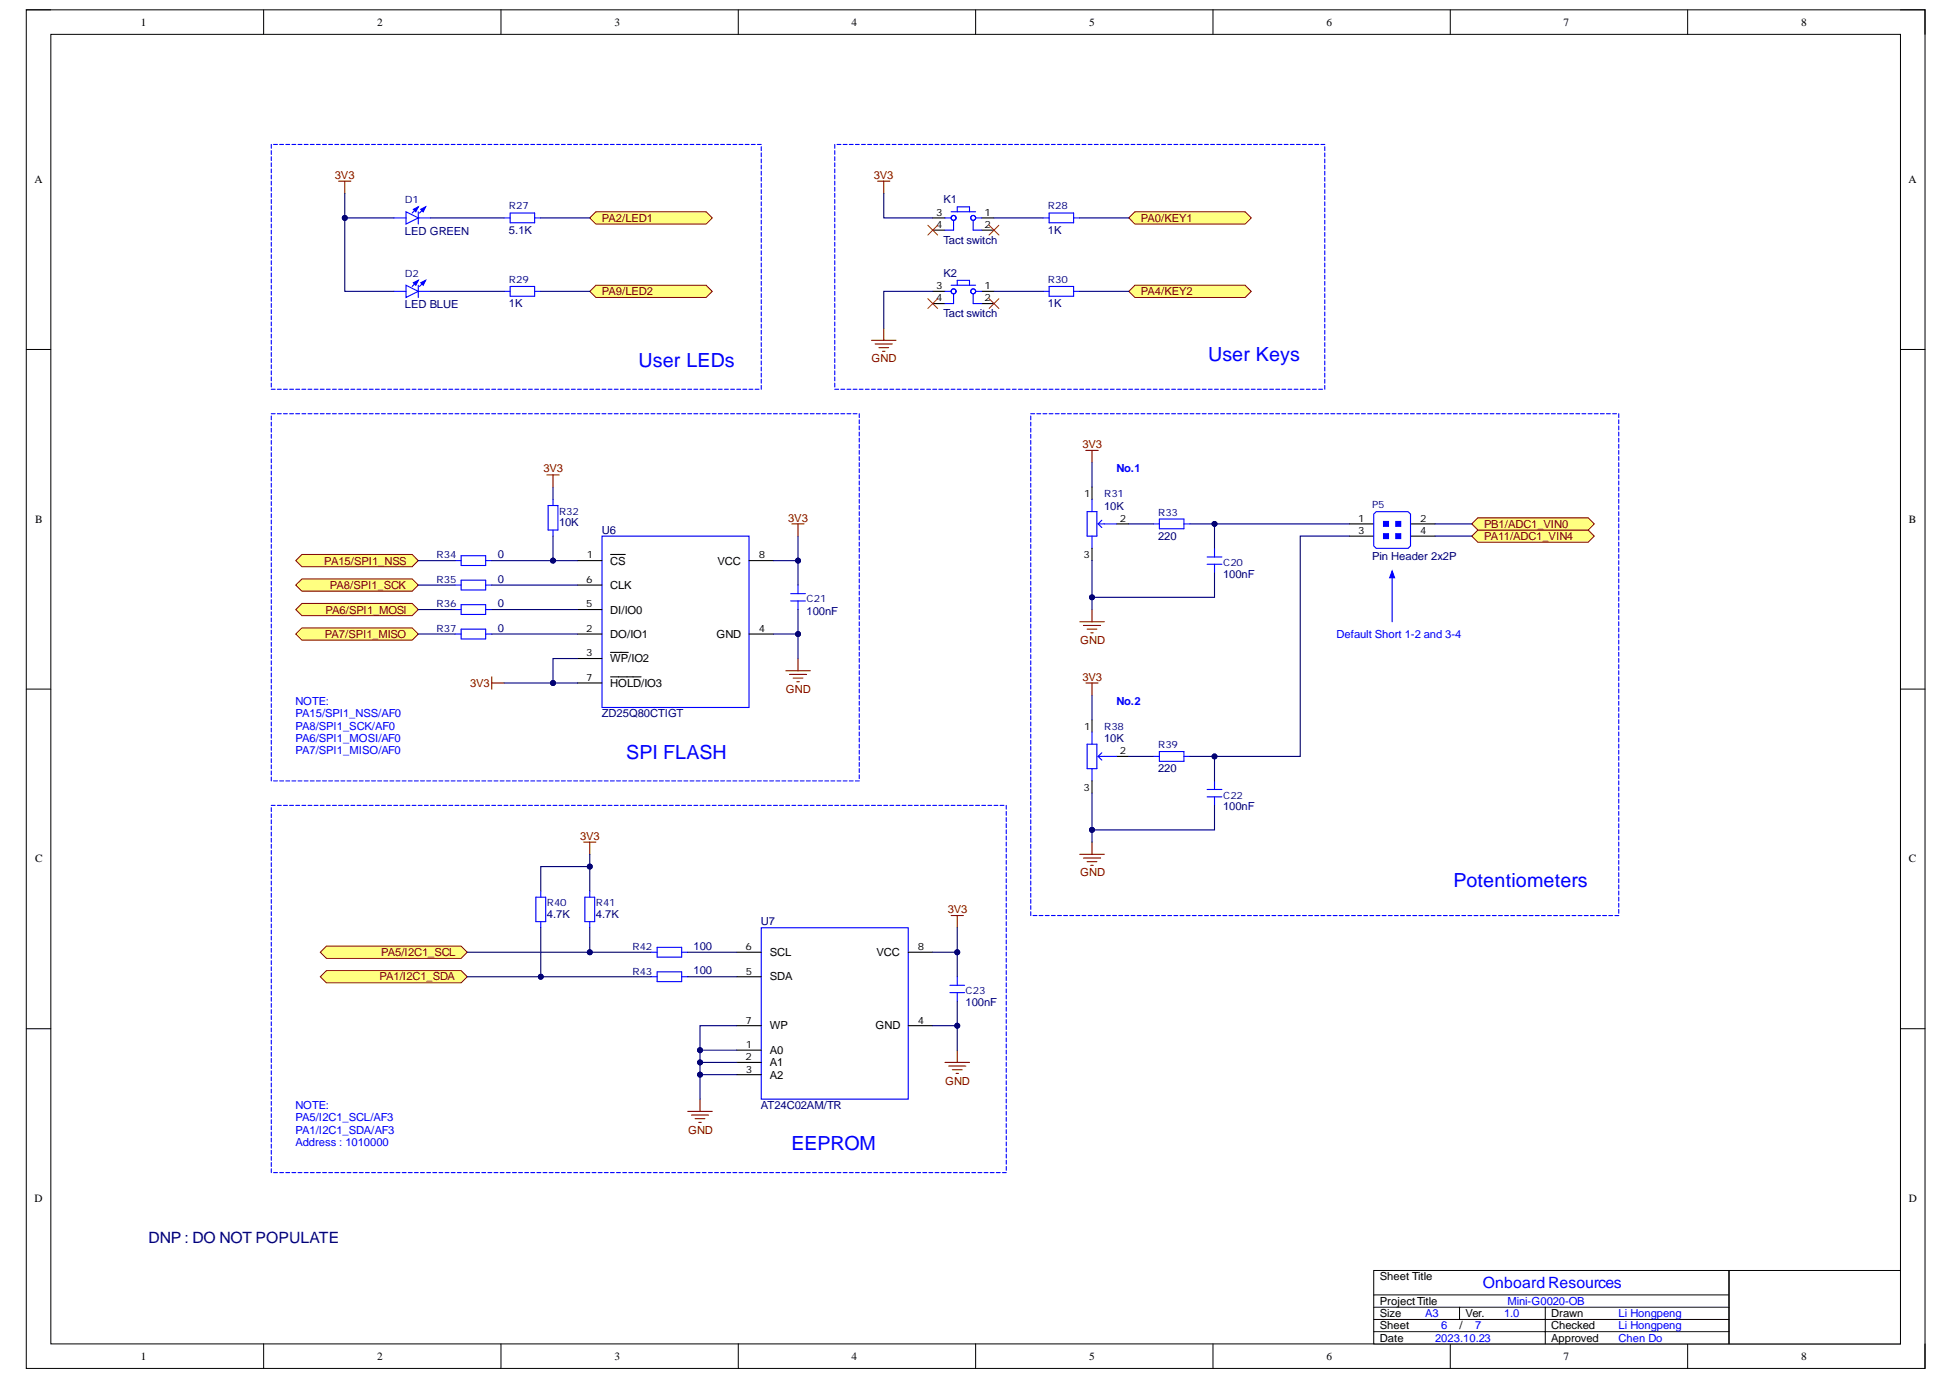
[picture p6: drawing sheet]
<svg xmlns="http://www.w3.org/2000/svg" width="297mm" height="210mm" viewBox="0 0 297 210" stroke-linecap="round" stroke-linejoin="round" font-family="sans-serif">
<defs><g id="words">
<g font-size="3" fill="#00f">
<text x="97.1" y="55.8">User LEDs</text>
<text x="183.7" y="54.9">User Keys</text>
<text x="95.3" y="115.4">SPI FLASH</text>
<text x="221.1" y="134.9">Potentiometers</text>
<text x="120.4" y="174.9">EEPROM</text>
</g>
<text font-size="2.4" fill="#000080" x="22.6" y="189">DNP : DO NOT POPULATE</text>
<text font-size="2.4" fill="#00f" x="225.5" y="195.9">Onboard Resources</text>
<g font-size="1.7">
<text x="21.4" y="3.9">1</text>
<text x="57.4" y="3.9">2</text>
<text x="93.5" y="3.9">3</text>
<text x="129.5" y="3.9">4</text>
<text x="165.6" y="3.9">5</text>
<text x="201.8" y="3.9">6</text>
<text x="237.8" y="3.9">7</text>
<text x="273.9" y="3.9">8</text>
<text x="5.2" y="27.9">A</text>
<text x="290.3" y="27.9">A</text>
<text x="5.3" y="79.5">B</text>
<text x="290.3" y="79.5">B</text>
<text x="92.8" y="85.9">CS</text>
<text x="92.8" y="89.6">CLK</text>
<text x="109.1" y="85.9">VCC</text>
<text x="92.8" y="93.3">DI/IO0</text>
<text x="92.8" y="97">DO/IO1</text>
<text x="92.8" y="100.8">WP/IO2</text>
<text x="109" y="97">GND</text>
<text x="92.8" y="104.5">HOLD/IO3</text>
<text x="5.3" y="131.2">C</text>
<text x="290.3" y="131.2">C</text>
<text x="117.1" y="149.1">SDA</text>
<text x="117.1" y="145.4">SCL</text>
<text x="133.3" y="145.4">VCC</text>
<text x="117.1" y="160.4">A0</text>
<text x="117.1" y="156.5">WP</text>
<text x="133.2" y="156.5">GND</text>
<text x="117.1" y="164.1">A2</text>
<text x="117.1" y="162.2">A1</text>
<text x="5.2" y="182.8">D</text>
<text x="290.3" y="182.8">D</text>
<text x="209.9" y="194.8">Sheet Title</text>
<text x="209.9" y="202.2">Sheet</text>
<text x="209.9" y="200.3">Size</text>
<text x="209.9" y="198.5">ProjectTitle</text>
<text x="222" y="202.2">/</text>
<text x="222.9" y="200.3">Ver.</text>
<text x="235.9" y="202.2">Checked</text>
<text x="235.9" y="200.3">Drawn</text>
<text x="21.4" y="206.8">1</text>
<text x="57.4" y="206.8">2</text>
<text x="93.5" y="206.8">3</text>
<text x="129.5" y="206.8">4</text>
<text x="165.6" y="206.8">5</text>
<text x="201.8" y="206.8">6</text>
<text x="209.9" y="204.1">Date</text>
<text x="235.9" y="204.1">Approved</text>
<text x="237.8" y="206.8">7</text>
<text x="273.9" y="206.8">8</text>
</g>
<g font-size="1.7" fill="#800000">
<text x="50.9" y="27.2">3V3</text>
<text x="132.9" y="27.2">3V3</text>
<text x="91.5" y="33.7">PA2/LED1</text>
<text x="173.5" y="33.7">PA0/KEY1</text>
<text x="91.5" y="44.9">PA9/LED2</text>
<text x="173.5" y="44.9">PA4/KEY2</text>
<text x="132.6" y="55.1">GND</text>
<text x="82.7" y="71.8">3V3</text>
<text x="164.6" y="68.1">3V3</text>
<text x="119.9" y="79.4">3V3</text>
<text x="225.7" y="82.2">PA11/ADC1_VIN4</text>
<text x="225.7" y="80.3">PB1/ADC1_VIN0</text>
<text x="49.3" y="85.9">PA15/SPI1_NSS</text>
<text x="50.2" y="89.6">PA8/SPI1_SCK</text>
<text x="49.5" y="93.3">PA6/SPI1_MOSI</text>
<text x="49.4" y="97">PA7/SPI1_MISO</text>
<text x="164.3" y="98">GND</text>
<text x="71.5" y="104.5">3V3</text>
<text x="119.5" y="105.4">GND</text>
<text x="164.6" y="103.5">3V3</text>
<text x="88.2" y="127.7">3V3</text>
<text x="164.3" y="133.3">GND</text>
<text x="144.2" y="138.9">3V3</text>
<text x="57.7" y="149.1">PA1/I2C1_SDA</text>
<text x="57.9" y="145.4">PA5/I2C1_SCL</text>
<text x="143.7" y="165">GND</text>
<text x="104.6" y="172.4">GND</text>
</g>
<g font-size="1.7" fill="#000080">
<text x="61.6" y="35.8">LED GREEN</text>
<text x="77.4" y="35.6">5.1K</text>
<text x="143.5" y="30.9">K1</text>
<text x="159.4" y="35.6">1K</text>
<text x="143.5" y="37.1">Tact switch</text>
<text x="61.6" y="46.9">LED BLUE</text>
<text x="77.4" y="46.7">1K</text>
<text x="143.5" y="42.1">K2</text>
<text x="159.4" y="46.7">1K</text>
<text x="143.5" y="48.3">Tact switch</text>
<text x="167.9" y="77.5">10K</text>
<text x="85" y="80">10K</text>
<text x="91.5" y="81.2">U6</text>
<text x="176.1" y="82.2">220</text>
<text x="75.7" y="84.9">0</text>
<text x="75.7" y="88.7">0</text>
<text x="186" y="87.9">100nF</text>
<text x="208.7" y="85.1">Pin Header 2x2P</text>
<text x="75.7" y="92.4">0</text>
<text x="122.7" y="93.5">100nF</text>
<text x="75.7" y="96.1">0</text>
<text x="91.5" y="109.1">ZD25Q80CTIGT</text>
<text x="167.9" y="112.8">10K</text>
<text x="176.1" y="117.5">220</text>
<text x="186" y="123.2">100nF</text>
<text x="83.2" y="139.6">4.7K</text>
<text x="90.6" y="139.6">4.7K</text>
<text x="115.7" y="140.7">U7</text>
<text x="105.5" y="144.5">100</text>
<text x="105.5" y="148.2">100</text>
<text x="146.9" y="153.1">100nF</text>
<text x="115.7" y="168.7">AT24C02AM/TR</text>
</g>
<g font-size="1.7" fill="#00f">
<text x="169.8" y="71.8">No.1</text>
<text x="203.3" y="97">Default Short 1-2 and 3-4</text>
<text x="44.9" y="107.3">NOTE:</text>
<text x="169.8" y="107.3">No.2</text>
<text x="44.9" y="109.1">PA15/SPI1_NSS/AF0</text>
<text x="44.9" y="111">PA8/SPI1_SCK/AF0</text>
<text x="44.9" y="112.8">PA6/SPI1_MOSI/AF0</text>
<text x="44.9" y="114.7">PA7/SPI1_MISO/AF0</text>
<text x="44.9" y="170.6">PA5/I2C1_SCL/AF3</text>
<text x="44.9" y="172.4">PA1/I2C1_SDA/AF3</text>
<text x="44.9" y="168.7">NOTE:</text>
<text x="44.9" y="174.3">Address : 1010000</text>
<text x="216.7" y="200.3">A3</text>
<text x="219.2" y="202.2">6</text>
<text x="224.4" y="202.2">7</text>
<text x="228.8" y="200.3">1.0</text>
<text x="229.3" y="198.5">Mini-G0020-OB</text>
<text x="246.2" y="200.3">Li Hongpeng</text>
<text x="246.2" y="202.2">Li Hongpeng</text>
<text x="218.3" y="204.1">2023.10.23</text>
<text x="246.2" y="204.1">Chen Do</text>
</g>
<g font-size="1.5" fill="#000080">
<text x="61.6" y="30.9">D1</text>
<text x="77.4" y="31.9">R27</text>
<text x="159.4" y="31.9">R28</text>
<text x="61.6" y="42.1">D2</text>
<text x="77.4" y="43">R29</text>
<text x="159.4" y="43">R30</text>
<text x="167.9" y="75.7">R31</text>
<text x="208.7" y="77.3">P5</text>
<text x="85" y="78.3">R32</text>
<text x="176.1" y="78.4">R33</text>
<text x="66.4" y="84.9">R34</text>
<text x="66.4" y="88.7">R35</text>
<text x="186" y="86">C20</text>
<text x="66.4" y="92.4">R36</text>
<text x="122.7" y="91.6">C21</text>
<text x="66.4" y="96.1">R37</text>
<text x="167.9" y="111">R38</text>
<text x="176.1" y="113.8">R39</text>
<text x="186" y="121.5">C22</text>
<text x="83.2" y="137.8">R40</text>
<text x="90.6" y="137.8">R41</text>
<text x="96.2" y="144.5">R42</text>
<text x="96.2" y="148.3">R43</text>
<text x="146.9" y="151.2">C23</text>
</g>
<g font-size="1.5">
<text x="142.4" y="32.8">3</text>
<text x="142.4" y="34.7">4</text>
<text x="149.7" y="32.8">1</text>
<text x="149.7" y="34.7">2</text>
<text x="142.4" y="44">3</text>
<text x="142.4" y="45.8">4</text>
<text x="149.7" y="44">1</text>
<text x="149.7" y="45.8">2</text>
<text x="164.9" y="75.7">1</text>
<text x="170.3" y="79.4">2</text>
<text x="206.6" y="79.4">1</text>
<text x="206.6" y="81.2">3</text>
<text x="216" y="79.4">2</text>
<text x="216" y="81.2">4</text>
<text x="89.2" y="88.7">6</text>
<text x="89.3" y="84.9">1</text>
<text x="115.4" y="84.9">8</text>
<text x="164.8" y="84.9">3</text>
<text x="89.2" y="92.4">5</text>
<text x="89.2" y="96.1">2</text>
<text x="89.2" y="99.8">3</text>
<text x="115.4" y="96.1">4</text>
<text x="89.2" y="103.5">7</text>
<text x="164.9" y="111">1</text>
<text x="170.3" y="114.7">2</text>
<text x="164.8" y="120.3">3</text>
<text x="113.4" y="144.5">6</text>
<text x="113.4" y="148.3">5</text>
<text x="139.6" y="144.5">8</text>
<text x="113.4" y="155.7">7</text>
<text x="139.6" y="155.7">4</text>
<text x="113.4" y="161.3">2</text>
<text x="113.4" y="159.4">1</text>
<text x="113.4" y="163.1">3</text>
</g>
</g></defs>
<path d="M4 1.5h288.8v206.6h-288.8z" fill="none" stroke="#000" stroke-width=".15"/>
<path d="M7.7 5.2h281.4v199.2h-281.4z" fill-rule="evenodd" fill="#fff"/>
<g fill="none" stroke="#000" stroke-width=".15">
<path d="M4 1.5h3.7M7.7 5.2h281.4v199.2h-281.4zM40.1 1.5v3.7M76.2 1.5v3.7M112.3 1.5v3.7M148.4 1.5v3.7M184.5 1.5v3.7M220.6 1.5v3.7M256.7 1.5v3.7M289.1 1.5h3.7v3.7M4 53.2h3.7M289.1 53.2h3.7"/>
<path d="M4 104.8h3.7M289.1 104.8h3.7M4 156.5h3.7M289.1 156.5h3.7M40.1 204.4v3.7M76.2 204.4v3.7M112.3 204.4v3.7M148.4 204.4v3.7M184.5 204.4v3.7M220.6 204.4v3.7M256.7 204.4v3.7M292.8 204.4v3.7"/>
</g>
<path d="M208.9 193.2h80.2v11.2h-80.2z" fill-rule="evenodd" fill="#fff"/>
<path d="M208.9 193.2h80.2v11.2h-80.2zM208.9 198.8h54.1M208.9 197h54.1M222 198.8v1.9M235 198.8v5.6M263 193.2v11.2M208.9 202.6h54.1M208.9 200.7h54.1" fill="none" stroke="#000" stroke-width=".15"/>
<g fill="none" stroke="#00f" stroke-width=".17">
<path d="M76.7 33.1h.9M77.6 32.4h3.7v1.5h-3.7zM81.3 33.1h1M143.7 33.1h1M144.7 32.2h3.7M145 33.5v1.5h-1.3M145.6 32.2v-.7h1.9v.7M148 33.5v1.5h1.3M148.4 33.1h.9M158.6 33.1h1M159.6 32.4h3.7v1.5h-3.7zM163.3 33.1h.9"/>
<path d="M76.7 44.3h.9M77.6 43.6h3.7v1.5h-3.7zM81.3 44.3h1M143.7 44.3h1M144.7 43.4h3.7M145 44.7v1.5h-1.3M145.6 43.4v-.8h1.9v.8M148 44.7v1.5h1.3M148.4 44.3h.9M158.6 44.3h1M159.6 43.6h3.7v1.5h-3.7zM163.3 44.3h.9"/>
<circle cx="145" cy="33.1" r=".37"/>
<circle cx="148" cy="33.1" r=".37"/>
<circle cx="145" cy="44.3" r=".37"/>
<circle cx="148" cy="44.3" r=".37"/>
</g>
<path d="M141.9 33.1h1.8M141.9 35h1.8M149.3 33.1h1.9M149.3 35h1.9M141.9 44.3h1.8M141.9 46.2h1.8M149.3 44.3h1.9M149.3 46.2h1.9" fill="none" stroke="#000" stroke-width=".17"/>
<path d="M132.5 51.8h3.8M133.1 52.3h2.6M133.7 52.9h1.5M134.2 53.4h.4M134.4 49.9v1.9" fill="none" stroke="#800000" stroke-width=".17"/>
<path d="M141.1 34.3l1.5 1.5M142.6 34.3l-1.5 1.5M150.4 34.3l1.5 1.5M151.9 34.3l-1.5 1.5M141.1 45.4l1.5 1.5M142.6 45.4l-1.5 1.5M150.4 45.4l1.5 1.5M151.9 45.4l-1.5 1.5" fill="none" stroke="#f00" stroke-width=".15"/>
<path d="M61.8 43.4l1.8 .9-1.8 .9z" fill="#fff"/>
<path d="M61.8 43.4l1.8 .9-1.8 .9zM63.6 42.6l-.9 1M64.7 42.6l-.9 1" fill="none" stroke="#00f" stroke-width=".17"/>
<path d="M62.9 43l.7-.4-.4 .8z" fill="#00f"/>
<path d="M62.9 43l.7-.4-.4 .8z" fill="none" stroke="#00f" stroke-width=".17"/>
<path d="M64 43l.7-.4-.3 .8z" fill="#00f"/>
<path d="M59.9 44.3h1.9M63.6 43.4v1.8M63.6 44.3h1.9M64 43l.7-.4-.3 .8z" fill="none" stroke="#00f" stroke-width=".17"/>
<path d="M61.8 32.2l1.8 .9-1.8 1z" fill="#fff"/>
<path d="M61.8 32.2l1.8 .9-1.8 1zM63.6 31.5l-.9 .9M64.7 31.5l-.9 .9" fill="none" stroke="#00f" stroke-width=".17"/>
<path d="M62.9 31.8l.7-.3-.4 .7z" fill="#00f"/>
<path d="M62.9 31.8l.7-.3-.4 .7z" fill="none" stroke="#00f" stroke-width=".17"/>
<path d="M64 31.8l.7-.3-.3 .7z" fill="#00f"/>
<g fill="none" stroke="#00f" stroke-width=".17">
<path d="M41.3 22v.6M41.3 22.9v.6M41.3 23.8v.6M41.3 24.8v.5M41.3 25.7v.6M41.3 26.6v.6M41.3 27.6v.5M41.3 28.5v.6M41.3 29.4v.6M41.3 30.4v.5M41.3 31.3v.6M41.3 32.2v.6"/>
<path d="M41.3 33.1v.6M41.3 34.1v.6M41.3 35v.6M41.3 35.9v.6M41.3 36.9v.5M41.3 37.8v.6M41.3 38.7v.6M41.3 39.7v.5M41.6 22h.6M42.5 22h.6M43.5 22h.6M44.4 22h.6"/>
<path d="M45.3 22h.6M46.3 22h.6M47.2 22h.6M48.1 22h.6M49.1 22h.5M50 22h.6M50.9 22h.6M51.9 22h.5M52.8 22h.6M53.7 22h.6M54.7 22h.5M55.6 22h.6"/>
<path d="M56.5 22h.6M57.4 22h.6M58.4 22h.6M59.3 22h.6M59.9 33.1h1.9M60.2 22h.6M61.2 22h.6M62.1 22h.6M63 22h.6M63.6 32.2v1.9M63.6 33.1h1.9M64 22h.5"/>
<path d="M64 31.8l.7-.3-.3 .7zM64.9 22h.6M65.8 22h.6M66.8 22h.5M67.7 22h.6M68.6 22h.6M69.6 22h.5M70.5 22h.6M71.4 22h.6M72.4 22h.5M73.3 22h.6M74.2 22h.6"/>
<path d="M75.1 22h.6M76.1 22h.6M77 22h.6M77.9 22h.6M78.9 22h.6M79.8 22h.6M80.7 22h.6M81.7 22h.6M82.6 22h.6M83.5 22h.6M84.5 22h.5M85.4 22h.6"/>
<path d="M86.3 22h.6M87.3 22h.5M88.2 22h.6M89.1 22h.6M90 22h.6M91 22h.6M91.9 22h.6M92.8 22h.6M93.8 22h.6M94.7 22h.6M95.6 22h.6M96.6 22h.6"/>
<path d="M97.5 22h.6M98.4 22h.6M99.4 22h.5M100.3 22h.6M101.2 22h.6M102.2 22h.5M103.1 22h.6M104 22h.6M105 22h.5M105.9 22h.6M106.8 22h.6M107.8 22h.5"/>
<path d="M108.7 22h.6M109.6 22h.6M110.5 22h.6M111.5 22h.6M112.4 22h.6M113.3 22h.6M114.3 22h.6M115.2 22h.6M115.8 22.3v.6M115.8 23.3v.5M115.8 24.2v.6M115.8 25.1v.6"/>
<path d="M115.8 26v.6M115.8 27v.6M115.8 27.9v.6M115.8 28.8v.6M115.8 29.8v.6M115.8 30.7v.6M115.8 31.6v.6M115.8 32.6v.5M115.8 33.5v.6M115.8 34.4v.6M115.8 35.4v.5M115.8 36.3v.6"/>
<path d="M115.8 37.2v.6M115.8 38.1v.6M115.8 39.1v.6M127 22v.6M127 22.9v.6M127 23.8v.6M127 24.8v.5M127 25.7v.6M127 26.6v.6M127 27.6v.5M127 28.5v.6M127 29.4v.6"/>
<path d="M127 30.4v.5M127 31.3v.6M127 32.2v.6M127 33.1v.6M127 34.1v.6M127 35v.6M127 35.9v.6M127 36.9v.5M127 37.8v.6M127 38.7v.6M127 39.7v.5M127.3 22h.6"/>
<path d="M128.2 22h.6M129.2 22h.6M130.1 22h.6M131 22h.6M132 22h.5M132.9 22h.6M133.8 22h.6M134.8 22h.5M135.7 22h.6M136.6 22h.6M137.6 22h.5M138.5 22h.6"/>
<path d="M139.4 22h.6M140.4 22h.5M141.3 22h.6M142.2 22h.6M143.1 22h.6M144.1 22h.6M145 22h.6M145.9 22h.6M146.9 22h.6M147.8 22h.6M148.7 22h.6M149.7 22h.6"/>
<path d="M150.6 22h.6M151.5 22h.6M152.5 22h.5M153.4 22h.6M154.3 22h.6M155.3 22h.5M156.2 22h.6M157.1 22h.6M158.1 22h.5M159 22h.6M159.9 22h.6M160.8 22h.6"/>
<path d="M161.8 22h.6M162.7 22h.6M163.6 22h.6M164.6 22h.6M165.5 22h.6M166.4 22h.6M167.4 22h.5M168.3 22h.6M169.2 22h.6M170.2 22h.5M171.1 22h.6M172 22h.6"/>
<path d="M173 22h.5M173.9 22h.6M174.8 22h.6M175.8 22h.5M176.7 22h.6M177.6 22h.6M178.5 22h.6M179.5 22h.6M180.4 22h.6M181.3 22h.6M182.3 22h.6M183.2 22h.6"/>
<path d="M184.1 22h.6M185.1 22h.6M186 22h.6M186.9 22h.6M187.9 22h.5M188.8 22h.6M189.7 22h.6M190.7 22h.5M191.6 22h.6M192.5 22h.6M193.5 22h.5M194.4 22h.6"/>
<path d="M195.3 22h.6M196.2 22h.6M197.2 22h.6M198.1 22h.6M199 22h.6M200 22h.6M200.9 22h.6M201.5 22.3v.6M201.5 23.3v.5M201.5 24.2v.6M201.5 25.1v.6M201.5 26.1v.5"/>
<path d="M201.5 27v.6M201.5 27.9v.6M201.5 28.8v.6M201.5 29.8v.6M201.5 30.7v.6M201.5 31.6v.6M201.5 32.6v.5M201.5 33.5v.6M201.5 34.4v.6M201.5 35.4v.5M201.5 36.3v.6M201.5 37.2v.6"/>
<path d="M201.5 38.2v.5M201.5 39.1v.6M41.3 40.6v.6M41.3 41.5v.6M41.3 42.5v.5M41.3 43.4v.6M41.3 44.3v.6M41.3 45.2v.6M41.3 46.2v.6M41.3 47.1v.6M41.3 48v.6M41.3 49v.6"/>
<path d="M41.3 49.9v.6M41.3 50.8v.6M41.3 51.8v.5M41.3 52.7v.6M41.3 53.6v.6M41.3 54.6v.5M41.3 55.5v.6M41.3 56.4v.6M41.3 57.3v.6M41.3 58.3v.6M41.3 59.2h.5M42.2 59.2h.6"/>
<path d="M43.1 59.2h.6M44.1 59.2h.5M45 59.2h.6M45.9 59.2h.6M46.9 59.2h.5M47.8 59.2h.6M48.7 59.2h.6M49.6 59.2h.6M50.6 59.2h.6M51.5 59.2h.6M52.4 59.2h.6M53.4 59.2h.6"/>
<path d="M54.3 59.2h.6M55.2 59.2h.6M56.2 59.2h.5M57.1 59.2h.6M58 59.2h.6M59 59.2h.5M59.9 59.2h.6M60.8 59.2h.6M61.8 59.2h.5M62.7 59.2h.6M63.6 59.2h.6M64.5 59.2h.6"/>
<path d="M65.5 59.2h.6M66.4 59.2h.6M67.3 59.2h.6M68.3 59.2h.6M69.2 59.2h.6M70.1 59.2h.6M71.1 59.2h.6M72 59.2h.6M72.9 59.2h.6M73.9 59.2h.5M74.8 59.2h.6M75.7 59.2h.6"/>
<path d="M76.7 59.2h.5M77.6 59.2h.6M78.5 59.2h.6M79.5 59.2h.5M80.4 59.2h.6M81.3 59.2h.6M82.3 59.2h.5M83.2 59.2h.6M84.1 59.2h.6M85 59.2h.6M86 59.2h.6M86.9 59.2h.6"/>
<path d="M87.8 59.2h.6M88.8 59.2h.6M89.7 59.2h.6M90.6 59.2h.6M91.6 59.2h.5M92.5 59.2h.6M93.4 59.2h.6M94.4 59.2h.5M95.3 59.2h.6M96.2 59.2h.6M97.2 59.2h.5M98.1 59.2h.6"/>
<path d="M99 59.2h.6M99.9 59.2h.6M100.9 59.2h.6M101.8 59.2h.6M102.7 59.2h.6M103.7 59.2h.6M104.6 59.2h.6M105.5 59.2h.6M106.5 59.2h.5M107.4 59.2h.6M108.3 59.2h.6M109.3 59.2h.5"/>
<path d="M110.2 59.2h.6M111.1 59.2h.6M112.1 59.2h.5M113 59.2h.6M113.9 59.2h.6M114.9 59.2h.5M115.8 40v.6M115.8 40.9v.6M115.8 41.9v.6M115.8 42.8v.6M115.8 43.7v.6M115.8 44.7v.5"/>
<path d="M115.8 45.6v.6M115.8 46.5v.6M115.8 47.5v.5M115.8 48.4v.6M115.8 49.3v.6M115.8 50.2v.6M115.8 51.2v.6M115.8 52.1v.6M115.8 53v.6M115.8 54v.6M115.8 54.9v.6M115.8 55.8v.6"/>
<path d="M115.8 56.8v.5M115.8 57.7v.6M115.8 58.6v.6M127 59.2h.5M127 40.6v.6M127 41.5v.6M127 42.5v.5M127 43.4v.6M127 44.3v.6M127 45.2v.6M127 46.2v.6M127 47.1v.6"/>
<path d="M127 48v.6M127 49v.6M127 49.9v.6M127 50.8v.6M127 51.8v.5M127 52.7v.6M127 53.6v.6M127 54.6v.5M127 55.5v.6M127 56.4v.6M127 57.3v.6M127 58.3v.6"/>
<path d="M127.9 59.2h.6M128.8 59.2h.6M129.8 59.2h.5M130.7 59.2h.6M131.6 59.2h.6M132.5 59.2h.6M133.5 59.2h.6M134.4 59.2h.6M135.3 59.2h.6M136.3 59.2h.6M137.2 59.2h.6M138.1 59.2h.6"/>
<path d="M139.1 59.2h.6M140 59.2h.6M140.9 59.2h.6M141.9 59.2h.5M142.8 59.2h.6M143.7 59.2h.6M144.7 59.2h.5M145.6 59.2h.6M146.5 59.2h.6M147.5 59.2h.5M148.4 59.2h.6M149.3 59.2h.6"/>
<path d="M150.3 59.2h.5M151.2 59.2h.6M152.1 59.2h.6M153 59.2h.6M154 59.2h.6M154.9 59.2h.6M155.8 59.2h.6M156.8 59.2h.6M157.7 59.2h.6M158.6 59.2h.6M159.6 59.2h.5M160.5 59.2h.6"/>
<path d="M161.4 59.2h.6M162.4 59.2h.5M163.3 59.2h.6M164.2 59.2h.6M165.2 59.2h.5M166.1 59.2h.6M167 59.2h.6M167.9 59.2h.6M168.9 59.2h.6M169.8 59.2h.6M170.7 59.2h.6M171.7 59.2h.6"/>
<path d="M172.6 59.2h.6M173.5 59.2h.6M174.5 59.2h.6M175.4 59.2h.6M176.3 59.2h.6M177.3 59.2h.5M178.2 59.2h.6M179.1 59.2h.6M180.1 59.2h.5M181 59.2h.6M181.9 59.2h.6M182.9 59.2h.5"/>
<path d="M183.8 59.2h.6M184.7 59.2h.6M185.7 59.2h.5M186.6 59.2h.6M187.5 59.2h.6M188.4 59.2h.6M189.4 59.2h.6M190.3 59.2h.6M191.2 59.2h.6M192.2 59.2h.6M193.1 59.2h.6M194 59.2h.6"/>
<path d="M195 59.2h.5M195.9 59.2h.6M196.8 59.2h.6M197.8 59.2h.5M198.7 59.2h.6M199.6 59.2h.6M200.6 59.2h.5M201.5 40v.6M201.5 40.9v.6M201.5 41.9v.6M201.5 42.8v.6M201.5 43.7v.6"/>
<path d="M201.5 44.7v.6M201.5 45.6v.6M201.5 46.5v.6M201.5 47.5v.5M201.5 48.4v.6M201.5 49.3v.6M201.5 50.2v.6M201.5 51.2v.6M201.5 52.1v.6M201.5 53v.6M201.5 54v.6M201.5 54.9v.6"/>
<path d="M201.5 55.8v.6M201.5 56.8v.6M201.5 57.7v.6M201.5 58.6v.6"/>
</g>
<path d="M171.7 33.1l.9-.9h16.8l.9 .9-.9 1h-16.8z" fill-rule="evenodd" fill="#ffff80"/>
<path d="M171.7 33.1l.9-.9h16.8l.9 .9-.9 1h-16.8z" fill="none" stroke="#800000" stroke-width=".15"/>
<path d="M172.6 43.4h16.8l.9 .9-.9 1h-16.8l-.9-1z" fill-rule="evenodd" fill="#ffff80"/>
<path d="M172.6 43.4h16.8l.9 .9-.9 1h-16.8l-.9-1z" fill="none" stroke="#800000" stroke-width=".15"/>
<g fill="none" stroke="#800000" stroke-width=".17">
<path d="M83.2 72.2h1.8M84.1 72.2v1.9M120.4 79.7h1.9M121.4 79.7v1.8M74.8 103v1.8M74.8 103.9h1.9M119.5 102h3.7M120.1 102.6h2.6M120.6 103.1h1.5M121.2 103.7h.4M121.4 100.2v1.8M88.8 128.1h1.8"/>
<path d="M89.7 128.1v1.8M144.7 139.3h1.8M145.6 139.3v1.8M145.6 159.7v1.9M104.6 169h3.7M105.2 169.6h2.6M105.7 170.2h1.5M106.3 170.7h.4M106.5 167.2v1.8M143.7 161.6h3.8M144.3 162.2h2.6M144.8 162.7h1.5"/>
<path d="M145.4 163.3h.4"/>
</g>
<g fill="none" stroke="#00f" stroke-width=".17">
<path d="M41.3 63.3v.6M41.3 64.2v.6M41.3 65.1v.6M41.3 66.1v.6M41.3 67v.6M41.3 67.9v.6M41.3 68.9v.5M41.3 69.8v.6M41.3 70.7v.6M41.3 71.7v.5M41.3 72.6v.6M41.3 73.5v.6"/>
<path d="M41.3 74.5v.5M41.3 75.4v.6M41.3 76.3v.6M41.3 77.2v.6M41.3 78.2v.6M41.3 79.1v.6M41.3 62.9h.5M42.2 62.9h.6M43.1 62.9h.6M44.1 62.9h.5M45 62.9h.6M45.9 62.9h.6"/>
<path d="M46.9 62.9h.5M47.8 62.9h.6M48.7 62.9h.6M49.6 62.9h.6M50.6 62.9h.6M51.5 62.9h.6M52.4 62.9h.6M53.4 62.9h.6M54.3 62.9h.6M55.2 62.9h.6M56.2 62.9h.5M57.1 62.9h.6"/>
<path d="M58 62.9h.6M59 62.9h.5M59.9 62.9h.6M60.8 62.9h.6M61.8 62.9h.5M62.7 62.9h.6M63.6 62.9h.6M64.5 62.9h.6M65.5 62.9h.6M66.4 62.9h.6M67.3 62.9h.6M68.3 62.9h.6"/>
<path d="M69.2 62.9h.6M70.1 62.9h.6M71.1 62.9h.6M72 62.9h.6M72.9 62.9h.6M73.9 62.9h.5M74.8 62.9h.6M75.7 62.9h.6M76.7 62.9h.5M77.6 62.9h.6M78.5 62.9h.6M79.5 62.9h.5"/>
<path d="M80.4 62.9h.6M81.3 62.9h.6M82.3 62.9h.5M83.2 62.9h.6M83.4 76.9h1.5v3.7h-1.5zM84.1 62.9h.6M84.1 76v.9M85 62.9h.6M86 62.9h.6M86.9 62.9h.6M87.8 62.9h.6M88.8 62.9h.6"/>
<path d="M89.7 62.9h.6M90.6 62.9h.6M91.6 62.9h.5M92.5 62.9h.6M93.4 62.9h.6M94.4 62.9h.5M95.3 62.9h.6M96.2 62.9h.6M97.2 62.9h.5M98.1 62.9h.6M99 62.9h.6M99.9 62.9h.6"/>
<path d="M100.9 62.9h.6M101.8 62.9h.6M102.7 62.9h.6M103.7 62.9h.6M104.6 62.9h.6M105.5 62.9h.6M106.5 62.9h.5M107.4 62.9h.6M108.3 62.9h.6M109.3 62.9h.5M110.2 62.9h.6M111.1 62.9h.6"/>
<path d="M112.1 62.9h.5M113 62.9h.6M113.9 62.9h.6M114.9 62.9h.5M115.8 62.9h.6M116.7 62.9h.6M117.6 62.9h.6M118.6 62.9h.6M119.5 62.9h.6M120.4 62.9h.6M121.4 62.9h.6M122.3 62.9h.6"/>
<path d="M123.2 62.9h.6M124.2 62.9h.6M125.1 62.9h.6M126 62.9h.6M127 62.9h.5M127.9 62.9h.6M128.8 62.9h.6M129.8 62.9h.5M130.7 62.9v.6M130.7 63.9v.5M130.7 64.8v.6M130.7 65.7v.6"/>
<path d="M130.7 66.7v.5M130.7 67.6v.6M130.7 68.5v.6M130.7 69.4v.6M130.7 70.4v.6M130.7 71.3v.6M130.7 72.2v.6M130.7 73.2v.5M130.7 74.1v.6M130.7 75v.6M130.7 76v.5M130.7 76.9v.6"/>
<path d="M130.7 77.8v.6M130.7 78.8v.5M130.7 79.7v.6M41.3 80v.6M41.3 81v.5M41.3 81.9v.6M41.3 82.8v.6M41.3 83.8v.5M41.3 84.7v.6M41.3 85.6v.6M41.3 86.6v.5M41.3 87.5v.6"/>
<path d="M41.3 88.4v.6M41.3 89.3v.6M41.3 90.3v.6M41.3 91.2v.6M41.3 92.1v.6M41.3 93.1v.5M41.3 94v.6M41.3 94.9v.6M41.3 95.9v.5M41.3 96.8v.6M41.3 97.7v.6M41.3 98.6v.6"/>
<path d="M41.3 99.6v.6M84.1 80.6v.9M120.3 90.3h2.2M120.3 91.4h2.2M121.4 89v1.3M121.4 91.4v1.3M130.7 80.6v.6M130.7 81.5v.6M130.7 82.5v.6M130.7 83.4v.6M130.7 84.3v.6M130.7 85.3v.6"/>
<path d="M130.7 86.2v.6M130.7 87.1v.6M130.7 88.1v.5M130.7 89v.6M130.7 89.9v.6M130.7 90.9v.5M130.7 91.8v.6M130.7 92.7v.6M130.7 93.6v.6M130.7 94.6v.6M130.7 95.5v.6M130.7 96.4v.6"/>
<path d="M130.7 97.4v.6M130.7 98.3v.6M130.7 99.2v.6M41.3 100.5v.6M41.3 101.4v.6M41.3 102.4v.6M41.3 103.3v.6M41.3 104.2v.6M41.3 105.2v.5M41.3 106.1v.6M41.3 107v.6M41.3 108v.5"/>
<path d="M41.3 108.9v.6M41.3 109.8v.6M41.3 110.8v.5M41.3 111.7v.6M41.3 112.6v.6M41.3 113.5v.6M41.3 114.5v.6M41.3 115.4v.6M41.3 116.3v.6M41.3 117.3v.5M41.3 118.2v.6M41.6 118.8h.6"/>
<path d="M42.5 118.8h.6M43.5 118.8h.6M44.4 118.8h.6M45.3 118.8h.6M46.3 118.8h.6M47.2 118.8h.6M48.1 118.8h.6M49.1 118.8h.5M50 118.8h.6M50.9 118.8h.6M51.9 118.8h.5M52.8 118.8h.6"/>
<path d="M53.7 118.8h.6M54.7 118.8h.5M55.6 118.8h.6M56.5 118.8h.6M57.4 118.8h.6M58.4 118.8h.6M59.3 118.8h.6M60.2 118.8h.6M61.2 118.8h.6M62.1 118.8h.6M63 118.8h.6M64 118.8h.5"/>
<path d="M64.9 118.8h.6M65.8 118.8h.6M66.8 118.8h.5M67.7 118.8h.6M68.6 118.8h.6M69.6 118.8h.5M70.5 118.8h.6M71.4 118.8h.6M72.4 118.8h.5M73.3 118.8h.6M74.2 118.8h.6M75.1 118.8h.6"/>
<path d="M76.1 118.8h.6M77 118.8h.6M77.9 118.8h.6M78.9 118.8h.6M79.8 118.8h.6M80.7 118.8h.6M81.7 118.8h.6M82.6 118.8h.6M83.5 118.8h.6M84.5 118.8h.5M85.4 118.8h.6M86.3 118.8h.6"/>
<path d="M87.3 118.8h.5M88.2 118.8h.6M89.1 118.8h.6M90 118.8h.6M91 118.8h.6M91.9 118.8h.6M92.8 118.8h.6M93.8 118.8h.6M94.7 118.8h.6M95.6 118.8h.6M96.6 118.8h.6M97.5 118.8h.6"/>
<path d="M98.4 118.8h.6M99.4 118.8h.5M100.3 118.8h.6M101.2 118.8h.6M102.2 118.8h.5M103.1 118.8h.6M104 118.8h.6M105 118.8h.5M105.9 118.8h.6M106.8 118.8h.6M107.8 118.8h.5M108.7 118.8h.6"/>
<path d="M109.6 118.8h.6M110.5 118.8h.6M111.5 118.8h.6M112.4 118.8h.6M113.3 118.8h.6M114.3 118.8h.6M115.2 118.8h.6M116.1 118.8h.6M117.1 118.8h.5M118 118.8h.6M118.9 118.8h.6M119.9 118.8h.5"/>
<path d="M120.8 118.8h.6M121.7 118.8h.6M122.7 118.8h.5M123.6 118.8h.6M124.5 118.8h.6M125.4 118.8h.6M126.4 118.8h.6M127.3 118.8h.6M128.2 118.8h.6M129.2 118.8h.6M130.1 118.8h.6M130.7 100.2v.5"/>
<path d="M130.7 101.1v.6M130.7 102v.6M130.7 103v.5M130.7 103.9v.6M130.7 104.8v.6M130.7 105.7v.6M130.7 106.7v.6M130.7 107.6v.6M130.7 108.5v.6M130.7 109.5v.6M130.7 110.4v.6M130.7 111.3v.6"/>
<path d="M130.7 112.3v.5M130.7 113.2v.6M130.7 114.1v.6M130.7 115.1v.5M130.7 116v.6M130.7 116.9v.6M130.7 117.8v.6M41.3 122.5h.5M41.3 122.9v.5M41.3 123.8v.6M41.3 124.7v.6M41.3 125.6v.6"/>
<path d="M41.3 126.6v.6M41.3 127.5v.6M41.3 128.4v.6M41.3 129.4v.5M41.3 130.3v.6M41.3 131.2v.6M41.3 132.2v.5M41.3 133.1v.6M41.3 134v.6M41.3 134.9v.6M41.3 135.9v.6M41.3 136.8v.6"/>
<path d="M41.3 137.7v.6M41.3 138.7v.6M41.3 139.6v.6M42.2 122.5h.6M43.1 122.5h.6M44.1 122.5h.5M45 122.5h.6M45.9 122.5h.6M46.9 122.5h.5M47.8 122.5h.6M48.7 122.5h.6M49.6 122.5h.6"/>
<path d="M50.6 122.5h.6M51.5 122.5h.6M52.4 122.5h.6M53.4 122.5h.6M54.3 122.5h.6M55.2 122.5h.6M56.2 122.5h.5M57.1 122.5h.6M58 122.5h.6M59 122.5h.5M59.9 122.5h.6M60.8 122.5h.6"/>
<path d="M61.8 122.5h.5M62.7 122.5h.6M63.6 122.5h.6M64.5 122.5h.6M65.5 122.5h.6M66.4 122.5h.6M67.3 122.5h.6M68.3 122.5h.6M69.2 122.5h.6M70.1 122.5h.6M71.1 122.5h.6M72 122.5h.6"/>
<path d="M72.9 122.5h.6M73.9 122.5h.5M74.8 122.5h.6M75.7 122.5h.6M76.7 122.5h.5M77.6 122.5h.6M78.5 122.5h.6M79.5 122.5h.5M80.4 122.5h.6M81.3 122.5h.6M81.5 136.5h1.5v3.7h-1.5zM82.3 122.5h.5"/>
<path d="M82.3 135.5v1M83.2 122.5h.6M84.1 122.5h.6M85 122.5h.6M86 122.5h.6M86.9 122.5h.6M87.8 122.5h.6M88.8 122.5h.6M89 136.5h1.4v3.7h-1.4zM89.7 122.5h.6M89.7 135.5v1M90.6 122.5h.6"/>
<path d="M91.6 122.5h.5M92.5 122.5h.6M93.4 122.5h.6M94.4 122.5h.5M95.3 122.5h.6M96.2 122.5h.6M97.2 122.5h.5M98.1 122.5h.6M99 122.5h.6M99.9 122.5h.6M100.9 122.5h.6M101.8 122.5h.6"/>
<path d="M102.7 122.5h.6M103.7 122.5h.6M104.6 122.5h.6M105.5 122.5h.6M106.5 122.5h.5M107.4 122.5h.6M108.3 122.5h.6M109.3 122.5h.5M110.2 122.5h.6M111.1 122.5h.6M112.1 122.5h.5M113 122.5h.6"/>
<path d="M113.9 122.5h.6M114.9 122.5h.5M115.8 122.5h.6M116.7 122.5h.6M117.6 122.5h.6M118.6 122.5h.6M119.5 122.5h.6M120.4 122.5h.6M121.4 122.5h.6M122.3 122.5h.6M123.2 122.5h.6M124.2 122.5h.6"/>
<path d="M125.1 122.5h.6M126 122.5h.6M127 122.5h.5M127.9 122.5h.6M128.8 122.5h.6M129.8 122.5h.5M130.7 122.5h.6M131.6 122.5h.6M132.5 122.5h.6M133.5 122.5h.6M134.4 122.5h.6M135.3 122.5h.6"/>
<path d="M136.3 122.5h.6M137.2 122.5h.6M138.1 122.5h.6M139.1 122.5h.6M140 122.5h.6M140.9 122.5h.6M141.9 122.5h.5M142.8 122.5h.6M143.7 122.5h.6M144.7 122.5h.5M145.6 122.5h.6M146.5 122.5h.6"/>
<path d="M147.5 122.5h.5M148.4 122.5h.6M149.3 122.5h.6M150.3 122.5h.5M151.2 122.5h.6M152.1 122.5h.6M153 122.5v.6M153 123.4v.6M153 124.4v.5M153 125.3v.6M153 126.2v.6M153 127.2v.5"/>
<path d="M153 128.1v.6M153 129v.6M153 129.9v.6M153 130.9v.6M153 131.8v.6M153 132.7v.6M153 133.7v.6M153 134.6v.6M153 135.5v.6M153 136.5v.5M153 137.4v.6M153 138.3v.6"/>
<path d="M153 139.3v.5M41.3 140.5v.6M41.3 141.5v.6M41.3 142.4v.6M41.3 143.3v.6M41.3 144.3v.5M41.3 145.2v.6M41.3 146.1v.6M41.3 147.1v.5M41.3 148v.6M41.3 148.9v.6M41.3 149.8v.6"/>
<path d="M41.3 150.8v.6M41.3 151.7v.6M41.3 152.6v.6M41.3 153.6v.5M41.3 154.5v.6M41.3 155.4v.6M41.3 156.4v.5M41.3 157.3v.6M41.3 158.2v.6M41.3 159.2v.5M82.3 140.2v.9M89.7 140.2v.9"/>
<path d="M144.5 149.9h2.2M144.5 151h2.2M145.6 148.6v1.3M145.6 151v1.3M153 140.2v.6M153 141.1v.6M153 142.1v.5M153 143v.6M153 143.9v.6M153 144.8v.6M153 145.8v.6M153 146.7v.6"/>
<path d="M153 147.6v.6M153 148.6v.5M153 149.5v.6M153 150.4v.6M153 151.4v.5M153 152.3v.6M153 153.2v.6M153 154.1v.6M153 155.1v.6M153 156v.6M153 156.9v.6M153 157.9v.6"/>
<path d="M153 158.8v.6M153 159.7v.6M41.3 160.1v.6M41.3 161v.6M41.3 161.9v.6M41.3 162.9v.6M41.3 163.8v.6M41.3 164.7v.6M41.3 165.7v.5M41.3 166.6v.6M41.3 167.5v.6M41.3 168.5v.5"/>
<path d="M41.3 169.4v.6M41.3 170.3v.6M41.3 171.3v.5M41.3 172.2v.6M41.3 173.1v.6M41.3 174v.6M41.3 175v.6M41.3 175.9v.6M41.3 176.8v.6M41.3 177.8v.6M41.6 178.4h.6M42.5 178.4h.6"/>
<path d="M43.5 178.4h.6M44.4 178.4h.6M45.3 178.4h.6M46.3 178.4h.6M47.2 178.4h.6M48.1 178.4h.6M49.1 178.4h.5M50 178.4h.6M50.9 178.4h.6M51.9 178.4h.5M52.8 178.4h.6M53.7 178.4h.6"/>
<path d="M54.7 178.4h.5M55.6 178.4h.6M56.5 178.4h.6M57.5 178.4h.5M58.4 178.4h.6M59.3 178.4h.6M60.2 178.4h.6M61.2 178.4h.6M62.1 178.4h.6M63 178.4h.6M64 178.4h.5M64.9 178.4h.6"/>
<path d="M65.8 178.4h.6M66.8 178.4h.6M67.7 178.4h.6M68.6 178.4h.6M69.6 178.4h.5M70.5 178.4h.6M71.4 178.4h.6M72.4 178.4h.5M73.3 178.4h.6M74.2 178.4h.6M75.1 178.4h.6M76.1 178.4h.6"/>
<path d="M77 178.4h.6M77.9 178.4h.6M78.9 178.4h.6M79.8 178.4h.6M80.7 178.4h.6M81.7 178.4h.6M82.6 178.4h.6M83.5 178.4h.6M84.5 178.4h.5M85.4 178.4h.6M86.3 178.4h.6M87.3 178.4h.5"/>
<path d="M88.2 178.4h.6M89.1 178.4h.6M90.1 178.4h.5M91 178.4h.6M91.9 178.4h.6M92.8 178.4h.6M93.8 178.4h.6M94.7 178.4h.6M95.6 178.4h.6M96.6 178.4h.6M97.5 178.4h.6M98.4 178.4h.6"/>
<path d="M99.4 178.4h.6M100.3 178.4h.6M101.2 178.4h.6M102.2 178.4h.5M103.1 178.4h.6M104 178.4h.6M105 178.4h.5M105.9 178.4h.6M106.8 178.4h.6M107.8 178.4h.5M108.7 178.4h.6M109.6 178.4h.6"/>
<path d="M110.5 178.4h.6M111.5 178.4h.6M112.4 178.4h.6M113.3 178.4h.6M114.3 178.4h.6M115.2 178.4h.6M116.1 178.4h.6M117.1 178.4h.5M118 178.4h.6M118.9 178.4h.6M119.9 178.4h.5M120.8 178.4h.6"/>
<path d="M121.7 178.4h.6M122.7 178.4h.5M123.6 178.4h.6M124.5 178.4h.6M125.4 178.4h.6M126.4 178.4h.6M127.3 178.4h.6M128.3 178.4h.5M129.2 178.4h.6M130.1 178.4h.6M131 178.4h.6M132 178.4h.6"/>
<path d="M132.9 178.4h.6M133.8 178.4h.6M134.8 178.4h.5M135.7 178.4h.6M136.6 178.4h.6M137.6 178.4h.5M138.5 178.4h.6M139.4 178.4h.6M140.4 178.4h.5M141.3 178.4h.6M142.2 178.4h.6M143.2 178.4h.5"/>
<path d="M144.1 178.4h.6M145 178.4h.6M145.9 178.4h.6M146.9 178.4h.6M147.8 178.4h.6M148.7 178.4h.6M149.7 178.4h.6M150.6 178.4h.6M151.5 178.4h.6M152.5 178.4h.5M153 160.7v.5M153 161.6v.6"/>
<path d="M153 162.5v.6M153 163.5v.5M153 164.4v.6M153 165.3v.6M153 166.2v.6M153 167.2v.6M153 168.1v.6M153 169v.6M153 170v.6M153 170.9v.6M153 171.8v.6M153 172.8v.5"/>
<path d="M153 173.7v.6M153 174.6v.6M153 175.6v.5M153 176.5v.6M153 177.4v.6"/>
</g>
<path d="M48.7 144.8l.9-.9h20.5l1 .9-1 1h-20.5z" fill-rule="evenodd" fill="#ffff80"/>
<path d="M48.7 144.8l.9-.9h20.5l1 .9-1 1h-20.5z" fill="none" stroke="#800000" stroke-width=".15"/>
<path d="M48.7 148.6l.9-1h20.5l1 1-1 .9h-20.5z" fill-rule="evenodd" fill="#ffff80"/>
<path d="M48.7 148.6l.9-1h20.5l1 1-1 .9h-20.5z" fill="none" stroke="#800000" stroke-width=".15"/>
<path d="M45 96.4l.9-.9h16.8l.9 .9-.9 1h-16.8z" fill-rule="evenodd" fill="#ffff80"/>
<path d="M45 96.4l.9-.9h16.8l.9 .9-.9 1h-16.8z" fill="none" stroke="#800000" stroke-width=".15"/>
<path d="M45 92.7l.9-.9h16.8l.9 .9-.9 .9h-16.8z" fill-rule="evenodd" fill="#ffff80"/>
<path d="M45 92.7l.9-.9h16.8l.9 .9-.9 .9h-16.8z" fill="none" stroke="#800000" stroke-width=".15"/>
<path d="M45 89l.9-.9h16.8l.9 .9-.9 .9h-16.8z" fill-rule="evenodd" fill="#ffff80"/>
<path d="M45 89l.9-.9h16.8l.9 .9-.9 .9h-16.8z" fill="none" stroke="#800000" stroke-width=".15"/>
<path d="M45 85.3l.9-1h16.8l.9 1-.9 .9h-16.8z" fill-rule="evenodd" fill="#ffff80"/>
<path d="M45 85.3l.9-1h16.8l.9 1-.9 .9h-16.8z" fill="none" stroke="#800000" stroke-width=".15"/>
<path d="M115.8 141.1h22.3v26.1h-22.3z" fill-rule="evenodd" fill="#fff"/>
<path d="M115.8 141.1h22.3v26.1h-22.3z" fill="none" stroke="#00f" stroke-width=".17"/>
<path d="M112.1 148.6h3.7M112.1 144.8h3.7M112.1 159.7h3.7M112.1 156h3.7M138.1 144.8h3.8M138.1 156h3.8M112.1 163.5h3.7M112.1 161.6h3.7" fill="none" stroke="#000" stroke-width=".17"/>
<path d="M91.6 81.5h22.3v26.1h-22.3z" fill-rule="evenodd" fill="#fff"/>
<g fill="none" stroke="#00f" stroke-width=".17">
<path d="M156.8 62.9h.6M156.8 63.3v.6M156.8 64.2v.6M156.8 65.1v.6M156.8 66.1v.6M156.8 67v.6M156.8 67.9v.6M156.8 68.9v.5M156.8 69.8v.6M156.8 70.7v.6M156.8 71.7v.5M156.8 72.6v.6"/>
<path d="M156.8 73.5v.6M156.8 74.5v.5M156.8 75.4v.6M156.8 76.3v.6M156.8 77.2v.6M156.8 78.2v.6M156.8 79.1v.6M157.7 62.9h.6M158.6 62.9h.6M159.6 62.9h.5M160.5 62.9h.6M161.4 62.9h.6"/>
<path d="M162.4 62.9h.5M163.3 62.9h.6M164.2 62.9h.6M165.2 62.9h.5M166.1 62.9h.6M167 62.9h.6M167.9 62.9h.6M168.9 62.9h.6M169.8 62.9h.6M170.7 62.9h.6M171.7 62.9h.6M172.6 62.9h.6"/>
<path d="M173.5 62.9h.6M174.5 62.9h.6M175.4 62.9h.6M175.4 79.7h.9M176.3 62.9h.6M176.3 78.9h3.8v1.5h-3.8zM177.3 62.9h.5M178.2 62.9h.6M179.1 62.9h.6M180.1 62.9h.5M180.1 79.7h.9M181 62.9h.6"/>
<path d="M181.9 62.9h.6M182.9 62.9h.5M183.8 62.9h.6M184.7 62.9h.6M185.7 62.9h.5M186.6 62.9h.6M187.5 62.9h.6M188.4 62.9h.6M189.4 62.9h.6M190.3 62.9h.6M191.2 62.9h.6M192.2 62.9h.6"/>
<path d="M193.1 62.9h.6M194 62.9h.6M195 62.9h.5M195.9 62.9h.6M196.8 62.9h.6M197.8 62.9h.5M198.7 62.9h.6M199.6 62.9h.6M200.6 62.9h.5M201.5 62.9h.6M202.4 62.9h.6M203.4 62.9h.5"/>
<path d="M204.3 62.9h.6M205.2 62.9h.6M206.1 62.9h.6M207.1 62.9h.6M208 62.9h.6M208.9 62.9h.6M209.9 62.9h.6M210.8 62.9h.6M211.7 62.9h.6M212.7 62.9h.6M213.6 62.9h.6M214.5 62.9h.6"/>
<path d="M215.5 62.9h.5M216.4 62.9h.6M217.3 62.9h.6M218.3 62.9h.5M219.2 62.9h.6M220.1 62.9h.6M221.1 62.9h.5M222 62.9h.6M222.9 62.9h.6M223.8 62.9h.6M224.8 62.9h.6M225.7 62.9h.6"/>
<path d="M226.6 62.9h.6M227.6 62.9h.6M228.5 62.9h.6M229.4 62.9h.6M230.4 62.9h.6M231.3 62.9h.6M232.2 62.9h.6M233.2 62.9h.5M234.1 62.9h.6M235 62.9h.6M236 62.9h.5M236.9 62.9h.6"/>
<path d="M237.8 62.9h.6M238.7 62.9h.6M239.7 62.9h.6M240.6 62.9h.6M241.5 62.9h.6M242.5 62.9h.6M243.4 62.9h.6M244.3 62.9h.6M245.3 62.9h.6M246.2 62.9v.6M246.2 63.9v.6M246.2 64.8v.6"/>
<path d="M246.2 65.7v.6M246.2 66.7v.5M246.2 67.6v.6M246.2 68.5v.6M246.2 69.4v.6M246.2 70.4v.6M246.2 71.3v.6M246.2 72.2v.6M246.2 73.2v.5M246.2 74.1v.6M246.2 75v.6M246.2 76v.5"/>
<path d="M246.2 76.9v.6M246.2 77.8v.6M246.2 78.8v.5M246.2 79.7v.6M69.2 85.3h.9M69.2 89h.9M69.2 92.7h.9M69.2 96.4h.9M70.1 84.5h3.8v1.5h-3.8zM70.1 88.2h3.8v1.5h-3.8zM70.1 92h3.8v1.5h-3.8zM70.1 95.7h3.8v1.5h-3.8z"/>
<path d="M73.9 85.3h.9M73.9 89h.9M73.9 92.7h.9M73.9 96.4h.9M91.6 81.5h22.3v26.1h-22.3zM156.8 80v.6M156.8 81v.5M156.8 81.9v.6M156.8 82.8v.6M156.8 83.8v.5M156.8 84.7v.6M156.8 85.6v.6"/>
<path d="M156.8 86.6v.5M156.8 87.5v.6M156.8 88.4v.6M156.8 89.3v.6M156.8 90.3v.6M156.8 91.2v.6M156.8 92.1v.6M156.8 93.1v.5M156.8 94v.6M156.8 94.9v.6M156.8 95.9v.5M156.8 96.8v.6"/>
<path d="M156.8 97.7v.6M156.8 98.6v.6M156.8 99.6v.6M183.6 85.8h2.2M183.6 84.7h2.2M184.7 83.4v1.3M184.7 85.8v1.3M246.2 80.6v.6M246.2 81.5v.6M246.2 82.5v.6M246.2 83.4v.6M246.2 84.3v.6"/>
<path d="M246.2 85.3v.6M246.2 86.2v.6M246.2 87.1v.6M246.2 88.1v.5M246.2 89v.6M246.2 89.9v.6M246.2 90.9v.5M246.2 91.8v.6M246.2 92.7v.6M246.2 93.6v.6M246.2 94.6v.6M246.2 95.5v.6"/>
<path d="M246.2 96.4v.6M246.2 97.4v.6M246.2 98.3v.6M246.2 99.2v.6M156.8 100.5v.6M156.8 101.4v.6M156.8 102.4v.6M156.8 103.3v.6M156.8 104.2v.6M156.8 105.2v.5M156.8 106.1v.6M156.8 107v.6"/>
<path d="M156.8 108v.5M156.8 108.9v.6M156.8 109.8v.6M156.8 110.8v.5M156.8 111.7v.6M156.8 112.6v.6M156.8 113.5v.6M156.8 114.5v.6M156.8 115.4v.6M156.8 116.3v.6M156.8 117.3v.5M156.8 118.2v.6"/>
<path d="M156.8 119.1v.6M246.2 100.2v.5M246.2 101.1v.6M246.2 102v.6M246.2 103v.5M246.2 103.9v.6M246.2 104.8v.6M246.2 105.8v.5M246.2 106.7v.6M246.2 107.6v.6M246.2 108.5v.6M246.2 109.5v.6"/>
<path d="M246.2 110.4v.6M246.2 111.3v.6M246.2 112.3v.5M246.2 113.2v.6M246.2 114.1v.6M246.2 115.1v.5M246.2 116v.6M246.2 116.9v.6M246.2 117.9v.5M246.2 118.8v.6M246.2 119.7v.6M156.8 120.1v.5"/>
<path d="M156.8 121v.6M156.8 121.9v.6M156.8 122.9v.5M156.8 123.8v.6M156.8 124.7v.6M156.8 125.6v.6M156.8 126.6v.6M156.8 127.5v.6M156.8 128.4v.6M156.8 129.4v.5M156.8 130.3v.6M156.8 131.2v.6"/>
<path d="M156.8 132.2v.5M156.8 133.1v.6M156.8 134v.6M156.8 134.9v.6M156.8 135.9v.6M156.8 136.8v.6M156.8 137.7v.6M156.8 138.7v.6M157.1 139.3h.6M158.1 139.3h.5M159 139.3h.6M159.9 139.3h.6"/>
<path d="M160.8 139.3h.6M161.8 139.3h.6M162.7 139.3h.6M163.6 139.3h.6M164.6 139.3h.6M165.5 139.3h.6M166.4 139.3h.6M167.4 139.3h.5M168.3 139.3h.6M169.2 139.3h.6M170.2 139.3h.5M171.1 139.3h.6"/>
<path d="M172 139.3h.6M173 139.3h.5M173.9 139.3h.6M174.8 139.3h.6M175.8 139.3h.5M176.7 139.3h.6M177.6 139.3h.6M178.5 139.3h.6M179.5 139.3h.6M180.4 139.3h.6M181.3 139.3h.6M182.3 139.3h.6"/>
<path d="M183.2 139.3h.6M184.1 139.3h.6M185.1 139.3h.6M186 139.3h.6M186.9 139.3h.6M187.9 139.3h.5M188.8 139.3h.6M189.7 139.3h.6M190.7 139.3h.5M191.6 139.3h.6M192.5 139.3h.6M193.5 139.3h.5"/>
<path d="M194.4 139.3h.6M195.3 139.3h.6M196.2 139.3h.6M197.2 139.3h.6M198.1 139.3h.6M199 139.3h.6M200 139.3h.6M200.9 139.3h.6M201.8 139.3h.6M202.8 139.3h.6M203.7 139.3h.6M204.6 139.3h.6"/>
<path d="M205.6 139.3h.5M206.5 139.3h.6M207.4 139.3h.6M208.4 139.3h.5M209.3 139.3h.6M210.2 139.3h.6M211.2 139.3h.5M212.1 139.3h.6M213 139.3h.6M213.9 139.3h.6M214.9 139.3h.6M215.8 139.3h.6"/>
<path d="M216.7 139.3h.6M217.7 139.3h.6M218.6 139.3h.6M219.5 139.3h.6M220.5 139.3h.6M221.4 139.3h.6M222.3 139.3h.6M223.3 139.3h.5M224.2 139.3h.6M225.1 139.3h.6M226.1 139.3h.5M227 139.3h.6"/>
<path d="M227.9 139.3h.6M228.8 139.3h.6M229.8 139.3h.6M230.7 139.3h.6M231.7 139.3h.5M232.6 139.3h.6M233.5 139.3h.6M234.4 139.3h.6M235.4 139.3h.6M236.3 139.3h.6M237.2 139.3h.6M238.2 139.3h.5"/>
<path d="M239.1 139.3h.6M240 139.3h.6M241 139.3h.5M241.9 139.3h.6M242.8 139.3h.6M243.8 139.3h.5M244.7 139.3h.6M245.6 139.3h.6M246.2 120.6v.6M246.2 121.6v.6M246.2 122.5v.6M246.2 123.4v.6"/>
<path d="M246.2 124.4v.5M246.2 125.3v.6M246.2 126.2v.6M246.2 127.2v.5M246.2 128.1v.6M246.2 129v.6M246.2 130v.5M246.2 130.9v.6M246.2 131.8v.6M246.2 132.7v.6M246.2 133.7v.6M246.2 134.6v.6"/>
<path d="M246.2 135.5v.6M246.2 136.5v.6M246.2 137.4v.6M246.2 138.3v.6M99 144.8h.9M99 148.6h.9M99.9 144.1h3.8v1.5h-3.8zM99.9 147.8h3.8v1.5h-3.8zM103.7 144.8h.9M103.7 148.6h.9"/>
</g>
<path d="M87.8 85.3h3.8M87.8 96.4h3.8M87.8 92.7h3.8M87.8 89h3.8M92.9 84.3h2.2M92.9 99.2h2.7M113.9 85.3h3.7M113.9 96.4h3.7M87.8 100.2h3.8M87.8 103.9h3.8M92.9 103h4.6" fill="none" stroke="#000" stroke-width=".17"/>
<path d="M51.5 27.6h1.9M52.4 27.6v1.8M133.5 27.6h1.8M134.4 27.6v1.8M165.2 68.5h1.8M166.1 68.5v1.9M164.2 94.6h3.7M164.8 95.1h2.6M165.3 95.7h1.5M165.9 96.3h.4M166.1 92.7v1.9" fill="none" stroke="#800000" stroke-width=".17"/>
<path d="M90.6 32.2h16.8l.9 .9-.9 1h-16.8l-.9-1z" fill-rule="evenodd" fill="#ffff80"/>
<path d="M90.6 32.2h16.8l.9 .9-.9 1h-16.8l-.9-1z" fill="none" stroke="#800000" stroke-width=".15"/>
<path d="M89.7 44.3l.9-.9h16.8l.9 .9-.9 .9h-16.8z" fill-rule="evenodd" fill="#ffff80"/>
<path d="M89.7 44.3l.9-.9h16.8l.9 .9-.9 .9h-16.8z" fill="none" stroke="#800000" stroke-width=".15"/>
<path d="M166.1 74.1v1.9M169.8 79.7h1.9M166.1 83.4v1.9M166.1 109.5v1.8M166.1 118.8v1.8M169.8 115.1h1.9" fill="none" stroke="#000" stroke-width=".17"/>
<g fill="none" stroke="#00f" stroke-width=".17">
<path d="M165.3 77.8h1.5v3.7h-1.5zM166.1 76v1.8M167 79.7h2.8M167 79.7l.6 .5M167.6 79.1l-.6 .6M166.1 81.5v1.9M165.3 113.2h1.5v3.7h-1.5zM166.1 111.3v1.9M166.1 116.9v1.9M167 115.1h2.8M167 115.1l.6 .5M167.6 114.5l-.6 .6"/>
<path d="M175.4 115.1h.9M176.3 114.3h3.8v1.5h-3.8zM180.1 115.1h.9M184.7 118.8v1.3M183.6 121.2h2.2M183.6 120.1h2.2M184.7 121.2v1.3"/>
</g>
<path d="M165.2 103.9h1.8M166.1 103.9v1.8M164.2 129.9h3.7M164.8 130.5h2.6M165.3 131.1h1.5M165.9 131.6h.4M166.1 128.1v1.8" fill="none" stroke="#800000" stroke-width=".17"/>
<path d="M223.8 81.5l1-.9h16.7l1 .9-1 1h-16.7z" fill-rule="evenodd" fill="#ffff80"/>
<path d="M223.8 81.5l1-.9h16.7l1 .9-1 1h-16.7z" fill="none" stroke="#800000" stroke-width=".15"/>
<path d="M223.8 79.7l1-.9h16.7l1 .9-1 .9h-16.7z" fill-rule="evenodd" fill="#ffff80"/>
<path d="M223.8 79.7l1-.9h16.7l1 .9-1 .9h-16.7z" fill="none" stroke="#800000" stroke-width=".15"/>
<path d="M205.2 79.7h3.7M214.5 79.7h3.8M205.2 81.5h3.7M214.5 81.5h3.8" fill="none" stroke="#000" stroke-width=".17"/>
<path d="M208.9 78.2l.4-.4h4.9l.3 .4v4.8l-.3 .4h-4.9l-.4-.4z" fill-rule="evenodd" fill="#fff"/>
<path d="M208.9 78.2l.4-.4h4.9l.3 .4v4.8l-.3 .4h-4.9l-.4-.4z" fill="none" stroke="#00f" stroke-width=".17"/>
<path d="M210.4 79.3h.8v.8h-.8z" fill-rule="evenodd" fill="#00f"/>
<path d="M210.4 79.3h.8v.8h-.8z" fill="none" stroke="#00f" stroke-width=".17"/>
<path d="M212.3 79.3h.7v.8h-.7z" fill-rule="evenodd" fill="#00f"/>
<path d="M212.3 79.3h.7v.8h-.7z" fill="none" stroke="#00f" stroke-width=".17"/>
<path d="M210.4 81.2h.8v.7h-.8z" fill-rule="evenodd" fill="#00f"/>
<path d="M210.4 81.2h.8v.7h-.8z" fill="none" stroke="#00f" stroke-width=".17"/>
<path d="M212.3 81.2h.7v.7h-.7z" fill-rule="evenodd" fill="#00f"/>
<path d="M212.3 81.2h.7v.7h-.7z" fill="none" stroke="#00f" stroke-width=".17"/>
<path d="M52.4 33.1h7.5M65.5 33.1h11.2M82.3 33.1h7.4M151.2 33.1h7.4M164.2 33.1h7.5M65.5 44.3h11.2M82.3 44.3h7.4M141.9 44.3h-7.5v5.6M151.2 44.3h7.4M164.2 44.3h7.5" fill="none" stroke="#000080" stroke-width=".17"/>
<circle cx="52.4" cy="33.1" r=".37" fill="#000080"/>
<circle cx="52.4" cy="33.1" r=".37" fill="none" stroke="#000080" stroke-width=".15"/>
<path d="M134.4 29.4v3.7h7.5M145.6 141.1v3.7" fill="none" stroke="#000080" stroke-width=".17"/>
<circle cx="145.6" cy="144.8" r=".37" fill="#000080"/>
<circle cx="145.6" cy="144.8" r=".37" fill="none" stroke="#000080" stroke-width=".15"/>
<path d="M87.8 100.2h-3.7v3.7" fill="none" stroke="#000080" stroke-width=".17"/>
<circle cx="84.1" cy="103.9" r=".37" fill="#000080"/>
<circle cx="84.1" cy="103.9" r=".37" fill="none" stroke="#000080" stroke-width=".15"/>
<path d="M82.3 135.5v-3.7h7.4v3.7" fill="none" stroke="#000080" stroke-width=".17"/>
<circle cx="89.7" cy="131.8" r=".37" fill="#000080"/>
<circle cx="89.7" cy="131.8" r=".37" fill="none" stroke="#000080" stroke-width=".15"/>
<path d="M106.5 159.7h5.6" fill="none" stroke="#000080" stroke-width=".17"/>
<circle cx="106.5" cy="159.7" r=".37" fill="#000080"/>
<circle cx="106.5" cy="159.7" r=".37" fill="none" stroke="#000080" stroke-width=".15"/>
<path d="M117.6 96.4h3.8" fill="none" stroke="#000080" stroke-width=".17"/>
<circle cx="121.4" cy="96.4" r=".37" fill="#000080"/>
<circle cx="121.4" cy="96.4" r=".37" fill="none" stroke="#000080" stroke-width=".15"/>
<path d="M117.6 85.3h3.8" fill="none" stroke="#000080" stroke-width=".17"/>
<circle cx="121.4" cy="85.3" r=".37" fill="#000080"/>
<circle cx="121.4" cy="85.3" r=".37" fill="none" stroke="#000080" stroke-width=".15"/>
<path d="M141.9 156h3.7v3.7" fill="none" stroke="#000080" stroke-width=".17"/>
<circle cx="145.6" cy="156" r=".37" fill="#000080"/>
<circle cx="145.6" cy="156" r=".37" fill="none" stroke="#000080" stroke-width=".15"/>
<path d="M141.9 144.8h3.7v3.8" fill="none" stroke="#000080" stroke-width=".17"/>
<circle cx="145.6" cy="144.8" r=".37" fill="#000080"/>
<circle cx="145.6" cy="144.8" r=".37" fill="none" stroke="#000080" stroke-width=".15"/>
<path d="M84.1 81.5v3.8" fill="none" stroke="#000080" stroke-width=".17"/>
<circle cx="84.1" cy="85.3" r=".37" fill="#000080"/>
<circle cx="84.1" cy="85.3" r=".37" fill="none" stroke="#000080" stroke-width=".15"/>
<path d="M84.1 74.1v1.9M82.3 141.1v7.5" fill="none" stroke="#000080" stroke-width=".17"/>
<circle cx="82.2" cy="148.6" r=".37" fill="#000080"/>
<circle cx="82.2" cy="148.6" r=".37" fill="none" stroke="#000080" stroke-width=".15"/>
<path d="M106.5 163.5v3.7" fill="none" stroke="#000080" stroke-width=".17"/>
<circle cx="106.5" cy="163.5" r=".37" fill="#000080"/>
<circle cx="106.5" cy="163.5" r=".37" fill="none" stroke="#000080" stroke-width=".15"/>
<path d="M89.7 141.1v3.7" fill="none" stroke="#000080" stroke-width=".17"/>
<circle cx="89.7" cy="144.8" r=".37" fill="#000080"/>
<circle cx="89.7" cy="144.8" r=".37" fill="none" stroke="#000080" stroke-width=".15"/>
<path d="M89.7 129.9v1.9" fill="none" stroke="#000080" stroke-width=".17"/>
<circle cx="89.7" cy="131.8" r=".37" fill="#000080"/>
<circle cx="89.7" cy="131.8" r=".37" fill="none" stroke="#000080" stroke-width=".15"/>
<path d="M145.6 152.3v3.7" fill="none" stroke="#000080" stroke-width=".17"/>
<circle cx="145.6" cy="156" r=".37" fill="#000080"/>
<circle cx="145.6" cy="156" r=".37" fill="none" stroke="#000080" stroke-width=".15"/>
<path d="M184.7 87.1v3.8h-18.6v1.8" fill="none" stroke="#000080" stroke-width=".17"/>
<circle cx="166.1" cy="90.9" r=".37" fill="#000080"/>
<circle cx="166.1" cy="90.9" r=".37" fill="none" stroke="#000080" stroke-width=".15"/>
<path d="M166.1 70.4v3.7M171.7 79.7h3.7M63.6 96.4h5.6M63.6 92.7h5.6M63.6 89h5.6M63.6 85.3h5.6M74.8 96.4h13M74.8 92.7h13M74.8 89h13M106.5 161.6v1.9h5.6" fill="none" stroke="#000080" stroke-width=".17"/>
<circle cx="106.5" cy="161.6" r=".37" fill="#000080"/>
<circle cx="106.5" cy="161.6" r=".37" fill="none" stroke="#000080" stroke-width=".15"/>
<circle cx="106.5" cy="163.5" r=".37" fill="#000080"/>
<circle cx="106.5" cy="163.5" r=".37" fill="none" stroke="#000080" stroke-width=".15"/>
<path d="M184.7 79.7v3.7M104.6 144.8h7.5M104.6 148.6h7.5" fill="none" stroke="#000080" stroke-width=".17"/>
<circle cx="184.7" cy="79.7" r=".37" fill="#000080"/>
<circle cx="184.7" cy="79.7" r=".37" fill="none" stroke="#000080" stroke-width=".15"/>
<path d="M166.1 85.3v5.6" fill="none" stroke="#000080" stroke-width=".17"/>
<circle cx="166.1" cy="90.9" r=".37" fill="#000080"/>
<circle cx="166.1" cy="90.9" r=".37" fill="none" stroke="#000080" stroke-width=".15"/>
<path d="M184.7 122.5v3.7h-18.6v1.9" fill="none" stroke="#000080" stroke-width=".17"/>
<circle cx="166.1" cy="126.2" r=".37" fill="#000080"/>
<circle cx="166.1" cy="126.2" r=".37" fill="none" stroke="#000080" stroke-width=".15"/>
<path d="M166.1 105.7v3.8M171.7 115.1h3.7M184.7 115.1v3.7" fill="none" stroke="#000080" stroke-width=".17"/>
<circle cx="184.7" cy="115.1" r=".37" fill="#000080"/>
<circle cx="184.7" cy="115.1" r=".37" fill="none" stroke="#000080" stroke-width=".15"/>
<path d="M166.1 120.6v5.6" fill="none" stroke="#000080" stroke-width=".17"/>
<circle cx="166.1" cy="126.2" r=".37" fill="#000080"/>
<circle cx="166.1" cy="126.2" r=".37" fill="none" stroke="#000080" stroke-width=".15"/>
<path d="M52.4 29.4v14.9h7.5" fill="none" stroke="#000080" stroke-width=".17"/>
<circle cx="52.4" cy="33.1" r=".37" fill="#000080"/>
<circle cx="52.4" cy="33.1" r=".37" fill="none" stroke="#000080" stroke-width=".15"/>
<path d="M71.1 148.6h27.9" fill="none" stroke="#000080" stroke-width=".17"/>
<circle cx="82.2" cy="148.6" r=".37" fill="#000080"/>
<circle cx="82.2" cy="148.6" r=".37" fill="none" stroke="#000080" stroke-width=".15"/>
<path d="M71.1 144.8h27.9" fill="none" stroke="#000080" stroke-width=".17"/>
<circle cx="89.7" cy="144.8" r=".37" fill="#000080"/>
<circle cx="89.7" cy="144.8" r=".37" fill="none" stroke="#000080" stroke-width=".15"/>
<path d="M74.8 85.3h13" fill="none" stroke="#000080" stroke-width=".17"/>
<circle cx="84.1" cy="85.3" r=".37" fill="#000080"/>
<circle cx="84.1" cy="85.3" r=".37" fill="none" stroke="#000080" stroke-width=".15"/>
<path d="M76.7 103.9h11.1" fill="none" stroke="#000080" stroke-width=".17"/>
<circle cx="84.1" cy="103.9" r=".37" fill="#000080"/>
<circle cx="84.1" cy="103.9" r=".37" fill="none" stroke="#000080" stroke-width=".15"/>
<path d="M112.1 156h-5.6v5.6h5.6" fill="none" stroke="#000080" stroke-width=".17"/>
<circle cx="106.5" cy="159.7" r=".37" fill="#000080"/>
<circle cx="106.5" cy="159.7" r=".37" fill="none" stroke="#000080" stroke-width=".15"/>
<circle cx="106.5" cy="161.6" r=".37" fill="#000080"/>
<circle cx="106.5" cy="161.6" r=".37" fill="none" stroke="#000080" stroke-width=".15"/>
<path d="M121.4 92.7v7.5" fill="none" stroke="#000080" stroke-width=".17"/>
<circle cx="121.4" cy="96.4" r=".37" fill="#000080"/>
<circle cx="121.4" cy="96.4" r=".37" fill="none" stroke="#000080" stroke-width=".15"/>
<path d="M121.4 81.5v7.5" fill="none" stroke="#000080" stroke-width=".17"/>
<circle cx="121.4" cy="85.3" r=".37" fill="#000080"/>
<circle cx="121.4" cy="85.3" r=".37" fill="none" stroke="#000080" stroke-width=".15"/>
<path d="M181 79.7h24.2" fill="none" stroke="#000080" stroke-width=".17"/>
<circle cx="184.7" cy="79.7" r=".37" fill="#000080"/>
<circle cx="184.7" cy="79.7" r=".37" fill="none" stroke="#000080" stroke-width=".15"/>
<path d="M205.2 81.5h-7.4v33.6h-16.8" fill="none" stroke="#000080" stroke-width=".17"/>
<circle cx="184.7" cy="115.1" r=".37" fill="#000080"/>
<circle cx="184.7" cy="115.1" r=".37" fill="none" stroke="#000080" stroke-width=".15"/>
<path d="M218.3 79.7h5.5M218.3 81.5h5.5" fill="none" stroke="#000080" stroke-width=".17"/>
<path d="M211.7 87.1v7.5" fill="none" stroke="#00f" stroke-width=".17"/>
<path d="M211.7 86.9l.4 1h-.7z" fill="#00f"/>
<path d="M211.7 86.9l.4 1h-.7z" fill="none" stroke="#00f" stroke-width=".17"/>
<use href="#words"/>
</svg>
